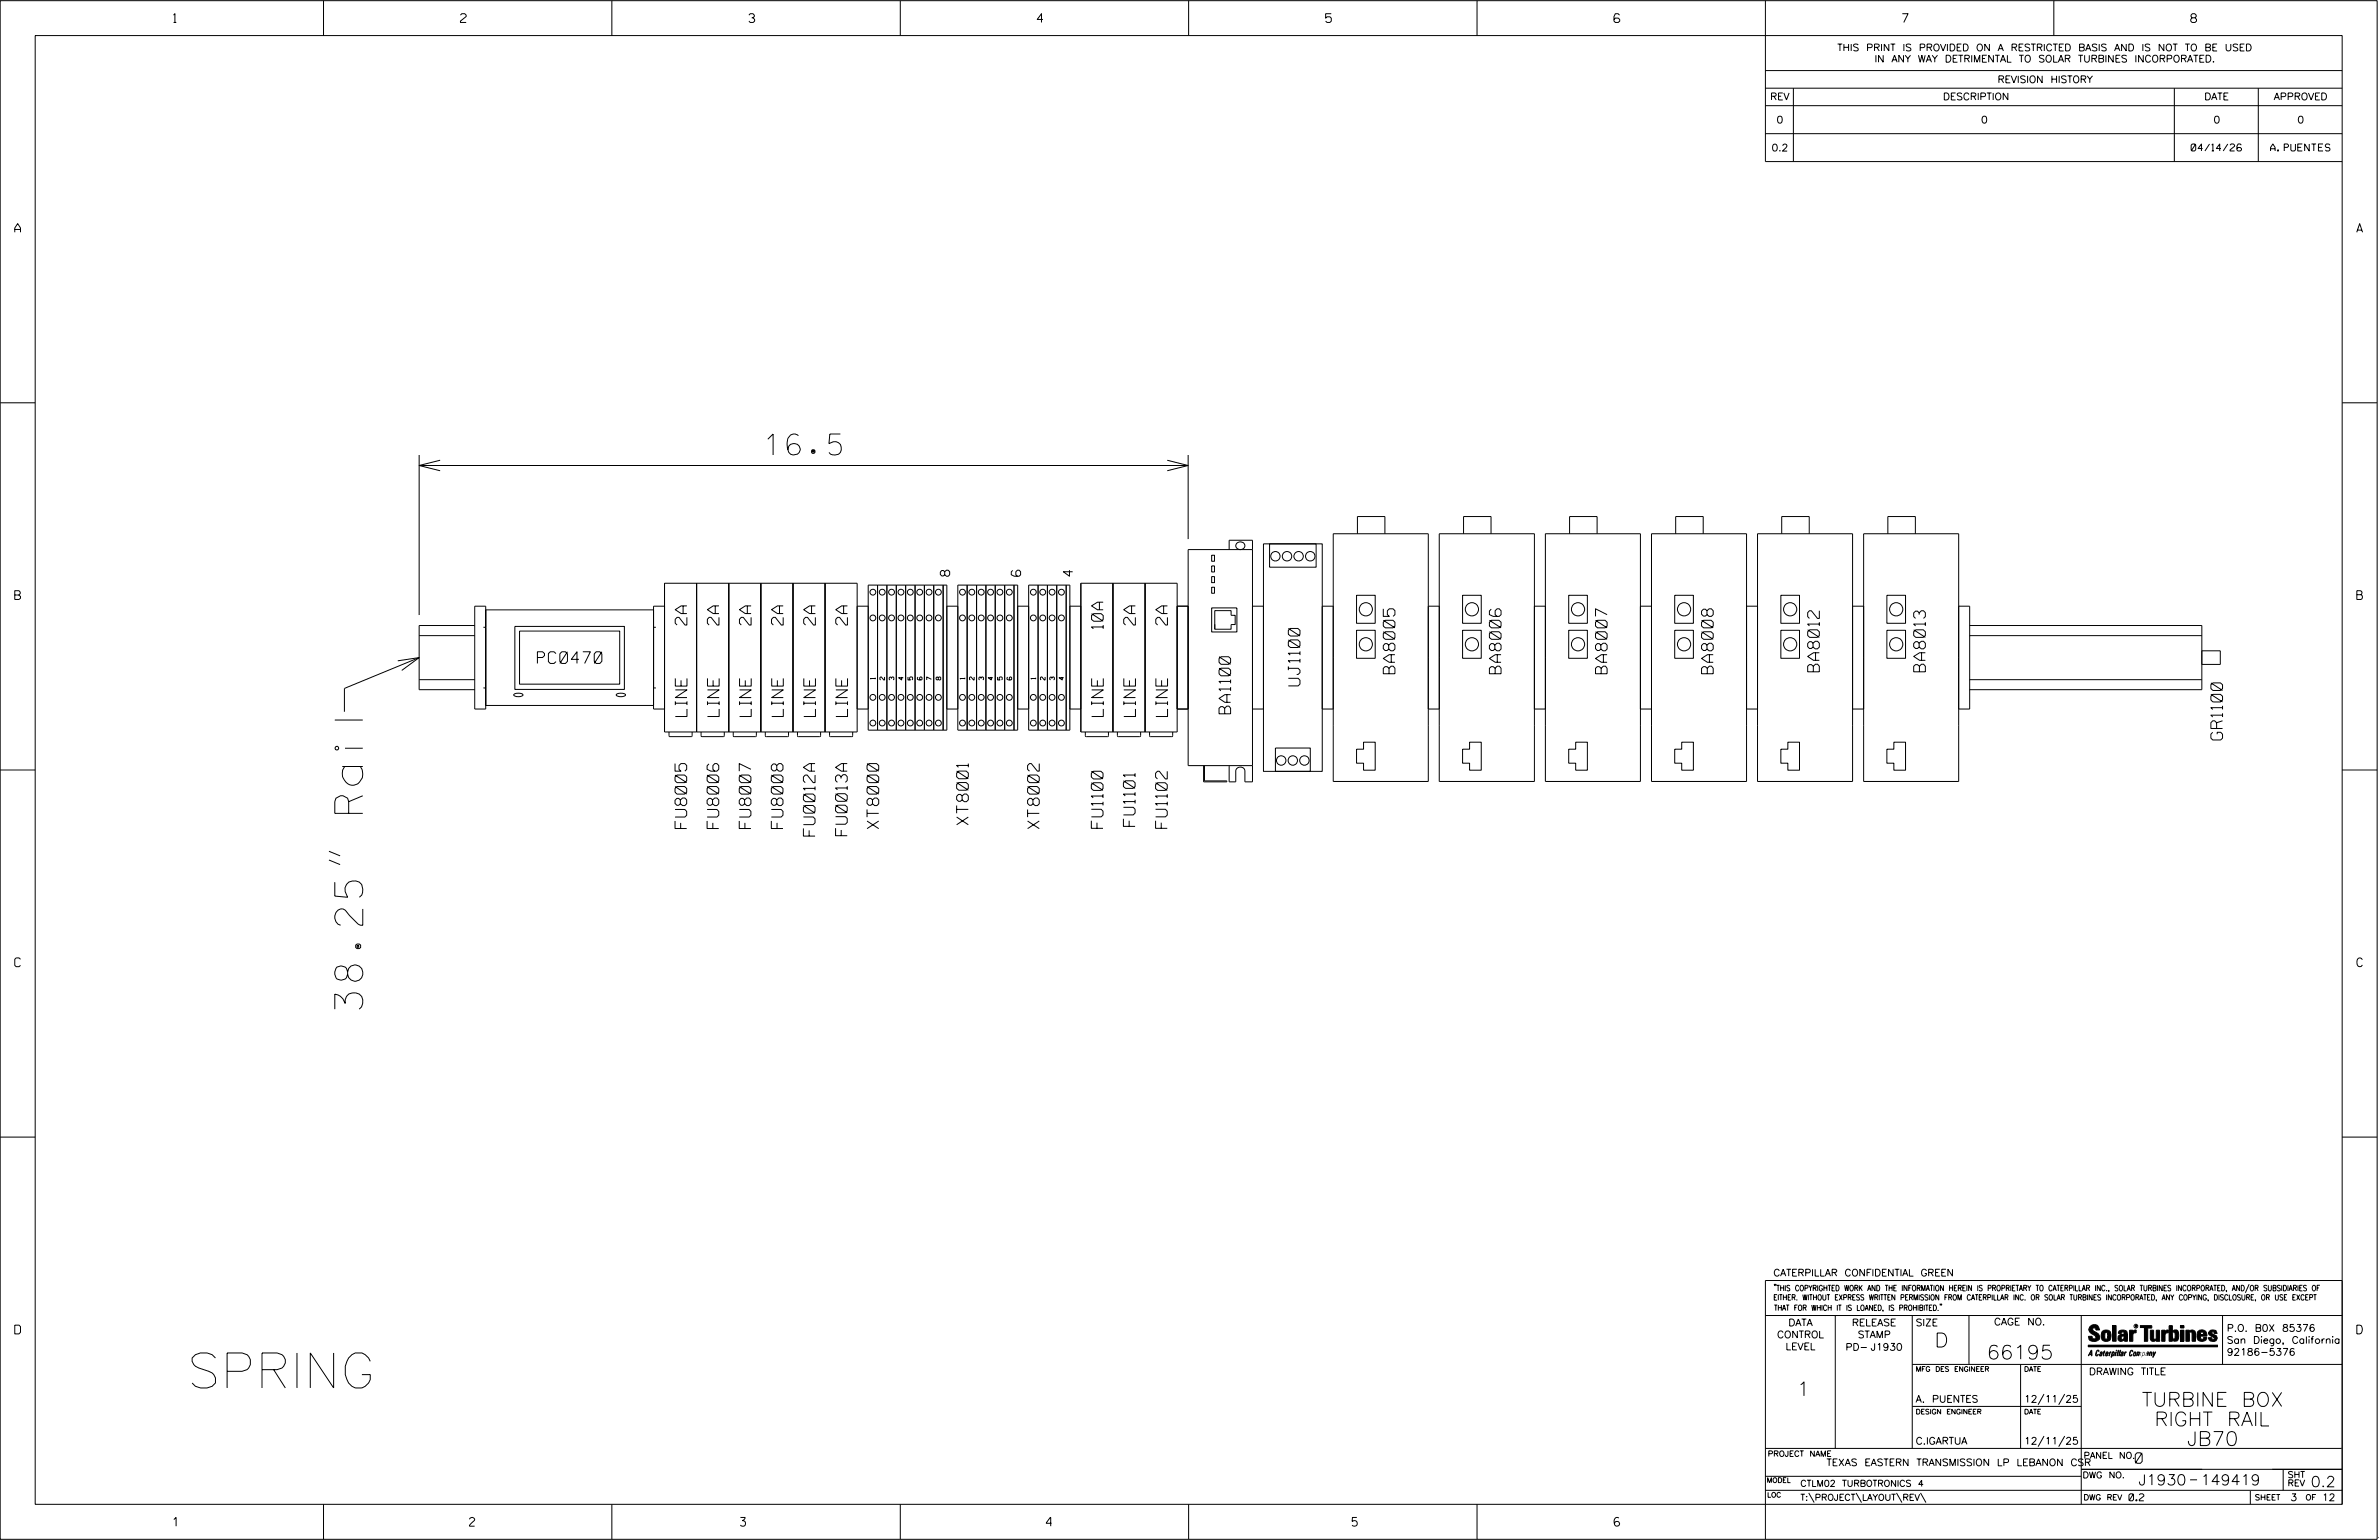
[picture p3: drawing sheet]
<svg xmlns="http://www.w3.org/2000/svg" width="864mm" height="559mm" viewBox="0 0 864 559" stroke-linecap="round" stroke-linejoin="round" font-family="sans-serif">
<defs><g id="words">
<text font-size="12.7" x="67.9" y="503.6">SPRING</text>
<text font-size="10.2" x="131.7" y="366.2" transform="rotate(-90 131.7 366.2)">38.25&quot; Rail</text>
<text font-size="7.6" x="278.1" y="165.1">16.5</text>
<g font-size="5.1">
<text x="702.3" y="488.8">D</text>
<text x="721.2" y="493.2">66195</text>
<text x="652.2" y="506.5">1</text>
<text x="777.5" y="510.3">TURBINE BOX</text>
<text x="782.1" y="517.4">RIGHT RAIL</text>
<text x="793.9" y="524.5">JB70</text>
</g>
<g font-size="4.2">
<text x="249.3" y="226.8" transform="rotate(-90 249.3 226.8)">2A</text>
<text x="261" y="226.8" transform="rotate(-90 261 226.8)">2A</text>
<text x="272.7" y="226.8" transform="rotate(-90 272.7 226.8)">2A</text>
<text x="284.3" y="226.8" transform="rotate(-90 284.3 226.8)">2A</text>
<text x="296" y="226.8" transform="rotate(-90 296 226.8)">2A</text>
<text x="307.6" y="226.8" transform="rotate(-90 307.6 226.8)">2A</text>
<text x="412.1" y="226.8" transform="rotate(-90 412.1 226.8)">2A</text>
<text x="423.8" y="226.8" transform="rotate(-90 423.8 226.8)">2A</text>
<text x="400.5" y="228.2" transform="rotate(-90 400.5 228.2)">10A</text>
<text x="195.1" y="240.7">PC0470</text>
<text x="506.4" y="244.5" transform="rotate(-90 506.4 244.5)">BA8005</text>
<text x="544.9" y="244.5" transform="rotate(-90 544.9 244.5)">BA8006</text>
<text x="583.4" y="244.5" transform="rotate(-90 583.4 244.5)">BA8007</text>
<text x="621.9" y="244.5" transform="rotate(-90 621.9 244.5)">BA8008</text>
<text x="660.4" y="243.8" transform="rotate(-90 660.4 243.8)">BA8012</text>
<text x="698.9" y="243.8" transform="rotate(-90 698.9 243.8)">BA8013</text>
<text x="471.9" y="248.9" transform="rotate(-90 471.9 248.9)">UJ1100</text>
<text x="249.4" y="260" transform="rotate(-90 249.4 260)">LINE</text>
<text x="261" y="260" transform="rotate(-90 261 260)">LINE</text>
<text x="272.7" y="260" transform="rotate(-90 272.7 260)">LINE</text>
<text x="284.4" y="260" transform="rotate(-90 284.4 260)">LINE</text>
<text x="296" y="260" transform="rotate(-90 296 260)">LINE</text>
<text x="307.7" y="260" transform="rotate(-90 307.7 260)">LINE</text>
<text x="400.5" y="260" transform="rotate(-90 400.5 260)">LINE</text>
<text x="412.2" y="260" transform="rotate(-90 412.2 260)">LINE</text>
<text x="423.8" y="260" transform="rotate(-90 423.8 260)">LINE</text>
<text x="446.7" y="259" transform="rotate(-90 446.7 259)">BA1100</text>
<text x="806.8" y="268.5" transform="rotate(-90 806.8 268.5)">GR1100</text>
<text x="351.5" y="299.2" transform="rotate(-90 351.5 299.2)">XT8001</text>
<text x="412.1" y="299.9" transform="rotate(-90 412.1 299.9)">FU1101</text>
<text x="249.3" y="300.6" transform="rotate(-90 249.3 300.6)">FU8005</text>
<text x="260.9" y="300.6" transform="rotate(-90 260.9 300.6)">FU8006</text>
<text x="272.6" y="300.6" transform="rotate(-90 272.6 300.6)">FU8007</text>
<text x="284.2" y="300.6" transform="rotate(-90 284.2 300.6)">FU8008</text>
<text x="295.9" y="303.4" transform="rotate(-90 295.9 303.4)">FU0012A</text>
<text x="307.5" y="303.2" transform="rotate(-90 307.5 303.2)">FU0013A</text>
<text x="319" y="300.7" transform="rotate(-90 319 300.7)">XT8000</text>
<text x="377.2" y="300.7" transform="rotate(-90 377.2 300.7)">XT8002</text>
<text x="400.4" y="300.6" transform="rotate(-90 400.4 300.6)">FU1100</text>
<text x="423.7" y="300.6" transform="rotate(-90 423.7 300.6)">FU1102</text>
</g>
<g font-size="3.8">
<text x="775.1" y="531">0</text>
<text x="776.3" y="538.9">J1930</text>
<text x="798.8" y="538.9">149419</text>
<text x="838.8" y="539.5">0.2</text>
</g>
<g font-size="3.4">
<text x="344.7" y="209.1" transform="rotate(-90 344.7 209.1)">8</text>
<text x="370.5" y="209.1" transform="rotate(-90 370.5 209.1)">6</text>
<text x="389.4" y="209.1" transform="rotate(-90 389.4 209.1)">4</text>
</g>
<g font-size="3.2">
<text x="63" y="8.2">1</text>
<text x="167.2" y="8.2">2</text>
<text x="271.8" y="8.2">3</text>
<text x="376.5" y="8.2">4</text>
<text x="481.2" y="8.2">5</text>
<text x="690.6" y="8.2">7</text>
<text x="795.3" y="8.2">8</text>
<text x="5.4" y="84.3">A</text>
<text x="855.5" y="84.3">A</text>
<text x="5.4" y="217.5">B</text>
<text x="855.6" y="217.5">B</text>
<text x="5.4" y="350.8">C</text>
<text x="855.6" y="350.8">C</text>
<text x="5.4" y="484">D</text>
<text x="855.6" y="484">D</text>
<text x="62.8" y="553.8">1</text>
<text x="170.4" y="553.8">2</text>
<text x="268.8" y="553.8">3</text>
<text x="379.8" y="553.8">4</text>
<text x="490.8" y="553.8">5</text>
<text x="585.9" y="553.8">6</text>
</g>
<g font-size="2.5">
<text x="666.9" y="18.5">THIS PRINT IS PROVIDED ON A RESTRICTED BASIS AND IS NOT TO BE USED</text>
<text x="680.5" y="22.6">IN ANY WAY DETRIMENTAL TO SOLAR TURBINES INCORPORATED.</text>
<text x="725.1" y="30">REVISION HISTORY</text>
<text x="642.6" y="36.3">REV</text>
<text x="705.3" y="36.3">DESCRIPTION</text>
<text x="800.2" y="36.3">DATE</text>
<text x="825.4" y="36.3">APPROVED</text>
<text x="644.9" y="44.7">0</text>
<text x="719.1" y="44.7">0</text>
<text x="803.5" y="44.7">0</text>
<text x="834" y="44.7">0</text>
<text x="643.1" y="54.8">0.2</text>
<text x="795.4" y="54.8">04/14/26</text>
<text x="824.2" y="54.8">A. PUENTES</text>
<text x="643.8" y="463">CATERPILLAR CONFIDENTIAL GREEN</text>
<text x="645.1" y="485.5">CONTROL</text>
<text x="649.2" y="481.1">DATA</text>
<text x="672.3" y="481.1">RELEASE</text>
<text x="674.4" y="485.5">STAMP</text>
<text x="695.4" y="481.1">SIZE</text>
<text x="723.8" y="480.8">CAGE NO.</text>
<text x="808.4" y="483.1">P.O. B0X 85376</text>
<text x="648.2" y="489.8">LEVEL</text>
<text x="669.9" y="490">PD- J1930</text>
<text x="808.4" y="487.5">San Diego, California</text>
<text x="808.4" y="491.8">92186-5376</text>
<text x="758.3" y="498.9">DRAWING TITLE</text>
<text x="695.4" y="508.9">A. PUENTES</text>
<text x="734.8" y="508.9">12/11/25</text>
<text x="695.4" y="524.1">C.IGARTUA</text>
<text x="734.8" y="524.1">12/11/25</text>
<text x="663" y="531.9">TEXAS EASTERN TRANSMISSION LP LEBANON CSR</text>
<text x="772.8" y="544.6">0.2</text>
<text x="831.4" y="544.6">3</text>
<text x="842.9" y="544.6">12</text>
</g>
<g font-size="2.3">
<text x="756.4" y="529.2">PANEL NO.</text>
<text x="653.5" y="539.4">CTLM02 TURBOTRONICS 4</text>
<text x="756" y="536.3">DWG NO.</text>
<text x="830.4" y="539.3">REV</text>
<text x="830.4" y="536.2">SHT</text>
<text x="653.5" y="544.5">T:\PROJECT\LAYOUT\REV\</text>
</g>
<g font-size="2">
<text x="643.8" y="468.4">&quot;THIS COPYRIGHTED WORK AND THE INFORMATION HEREIN IS PROPRIETARY TO CATERPILLAR INC., SOLAR TURBINES INCORPORATED, AND/OR SUBSIDIARIES OF</text>
<text x="643.8" y="471.8">EITHER. WITHOUT EXPRESS WRITTEN PERMISSION FROM CATERPILLAR INC. OR SOLAR TURBINES INCORPORATED, ANY COPYING, DISCLOSURE, OR USE EXCEPT</text>
<text x="644" y="475.6">THAT FOR WHICH IT IS LOANED, IS PROHIBITED.&quot;</text>
<text x="641.7" y="528.5">PROJECT NAME</text>
<text x="756.3" y="544.3">DWG REV</text>
<text x="818.5" y="544.3">SHEET</text>
<text x="836.9" y="544.3">OF</text>
</g>
<g font-size="1.8">
<text x="695.4" y="497.6">MFG DES ENGINEER</text>
<text x="734.8" y="497.6">DATE</text>
<text x="695.4" y="513.1">DESIGN ENGINEER</text>
<text x="734.8" y="513.1">DATE</text>
<text x="641.3" y="538">MODEL</text>
<text x="641.5" y="543.3">LOC</text>
</g>
<g font-size="1.7">
<text x="317.7" y="246.5" transform="rotate(-90 317.7 246.5)">1</text>
<text x="321.1" y="246.7" transform="rotate(-90 321.1 246.7)">2</text>
<text x="324.5" y="246.7" transform="rotate(-90 324.5 246.7)">3</text>
<text x="327.9" y="246.7" transform="rotate(-90 327.9 246.7)">4</text>
<text x="331.3" y="246.7" transform="rotate(-90 331.3 246.7)">5</text>
<text x="334.7" y="246.7" transform="rotate(-90 334.7 246.7)">6</text>
<text x="338.1" y="246.7" transform="rotate(-90 338.1 246.7)">7</text>
<text x="341.5" y="246.7" transform="rotate(-90 341.5 246.7)">8</text>
<text x="350.2" y="246.5" transform="rotate(-90 350.2 246.5)">1</text>
<text x="353.6" y="246.7" transform="rotate(-90 353.6 246.7)">2</text>
<text x="357" y="246.7" transform="rotate(-90 357 246.7)">3</text>
<text x="360.4" y="246.7" transform="rotate(-90 360.4 246.7)">4</text>
<text x="363.8" y="246.7" transform="rotate(-90 363.8 246.7)">5</text>
<text x="367.2" y="246.7" transform="rotate(-90 367.2 246.7)">6</text>
<text x="376" y="246.5" transform="rotate(-90 376 246.5)">1</text>
<text x="379.4" y="246.7" transform="rotate(-90 379.4 246.7)">2</text>
<text x="382.8" y="246.7" transform="rotate(-90 382.8 246.7)">3</text>
<text x="386.2" y="246.7" transform="rotate(-90 386.2 246.7)">4</text>
</g>
<text font-size=".9" x="775.1" y="481.7">R</text>
</g></defs>
<g fill="none" stroke="#000" stroke-width=".36">
<path d="M.1 .2h862.8v558.4h-862.8zM12.8 12.9h837.4v533h-837.4zM117.4 .2v12.7M222.1 .2v12.7M326.8 .2v12.7M431.5 .2v12.7M536.2 .2v12.7M587.9 5.5l-.5-.5h-1l-.5 1v1.7l.5 .4h1l.6-.4v-.6l-.6-.5h-1l-.5 .5M640.9 .2v58.4h209.3M745.6 .2v12.7M640.9 25.6h209.3M640.9 32h209.3"/>
<path d="M640.9 38.3h209.3M651 32v26.6M789.3 32v26.6M819.8 32v26.6M640.9 48.5h209.3M.1 146.2h12.7M850.2 146.2h12.7M152.2 165.1v58.1M152.2 168.9h279.1M159.8 167l-7.6 1.9 7.6 1.9M423.7 167l7.6 1.9-7.6 1.9M431.3 165.1v30.5"/>
<path d="M446.2 199.4v-3.4h8.5v87.7h-2.8v-3.9a1.68 1.68 0 0 0-1.6-1.5 1.68 1.68 0 0 0-1.7 1.5v3.9h-2.4v-5.9M449.1 197a1.51 1.51 0 0 1 2.2-.1 1.51 1.51 0 0 1-.1 2.3 1.51 1.51 0 0 1-2.1-.1 1.51 1.51 0 0 1 0-2.1zM454.7 199.4h-23.4v78.4h23.4M458.6 197.3h21.4v82.6h-21.4zM460.9 197.3h16.9v8.5h-16.9zM492.8 193.7v-6.3h9.9v6.3M531.3 193.7v-6.3h10v6.3M569.8 193.7v-6.3h10v6.3M608.3 193.7v-6.3h10v6.3M646.8 193.7v-6.3h10v6.3M685.3 193.7v-6.3h10v6.3M172.3 220h4v37.3h-4z"/>
<path d="M241.2 211.6h69.9v54h-69.9zM241.2 220h-4v37.3h4M252.9 211.6v54M264.5 211.6v54M276.2 211.6v54M287.9 211.6v54M299.5 211.6v54M311.1 220h4.1M315.2 212.3h28.5v52.6h-28.5zM318.6 212.3v52.6M321.9 212.3v52.6M325.4 212.3v52.6"/>
<path d="M328.8 212.3v52.6M332.2 212.3v52.6M335.6 212.3v52.6M338.9 212.3v52.6M342.4 212.3v52.6M343.7 220h4M347.7 212.3h21.7v52.6h-21.7zM351.1 212.3v52.6M354.5 212.3v52.6M357.9 212.3v52.6M361.3 212.3v52.6M364.7 212.3v52.6"/>
<path d="M368.1 212.3v52.6M369.4 220h4M373.4 212.3h15v52.6h-15zM376.8 212.3v52.6M380.2 212.3v52.6M383.6 212.3v52.6M387 212.3v52.6M388.4 220h4M392.4 211.6h34.9v54h-34.9zM404 211.6v54M415.7 211.6v54M427.3 220h4"/>
<path d="M439.8 213.1h1.1v2.2h-1.1zM439.8 209.2h1.1v2.2h-1.1zM439.8 205.4h1.1v2.1h-1.1zM439.8 201.5h1.1v2.2h-1.1zM454.7 220h3.9v37.3h-3.9M492.4 216h6.8v10.2h-6.8zM530.9 216h6.8v10.2h-6.8zM569.5 216h6.7v10.2h-6.7zM607.9 216h6.8v10.2h-6.8zM646.5 216h6.7v10.2h-6.7zM685 216h6.7v10.2h-6.7zM144.4 239.8l7.8-1.2-6.4 4.7"/>
<path d="M152.2 230.6h20.1M152.2 238.6l-27.2 11.2v8.5M172.3 227h-20.1v23.3h20.1M175.5 227.6h.8M176.3 221.3h60.9M186.9 227.3h39.8v22.9h-39.8zM188.6 229h36.4v19.2h-36.4zM237.2 227.6h.9M439.8 220.6h9.2v8.7h-9.2zM441 226.5v1.8h5.9v-1.7h1.5v-3.3h-1.5v-1.7h-5.9v6.7M484 238.6v-44.9h34.5v44.9M492.4 228.7h6.8v10.2h-6.8z"/>
<path d="M522.5 238.6v-44.9h34.5v44.9M530.9 228.7h6.8v10.2h-6.8zM561 238.6v-44.9h34.5v44.9M569.5 228.7h6.7v10.2h-6.7zM599.5 238.6v-44.9h34.5v44.9M607.9 228.7h6.8v10.2h-6.8zM638 238.6v-44.9h34.5v44.9M646.5 228.7h6.7v10.2h-6.7zM676.5 238.6v-44.9h34.5v44.9M685 228.7h6.7v10.2h-6.7zM715 230.6h84.3M715 227h84.3v23.3h-84.3"/>
<path d="M799.3 236.1h6.7v5h-6.7M152.2 246.6h20.1M175.5 249.6h.8M176.3 256h60.9M186.5 252l1.3-.5a1.62 1.62 0 0 1 2 .8l-1.3 .5a2.14 2.14 0 0 1-2-.6zM223.8 252l1.3-.5a1.62 1.62 0 0 1 1.9 .8l-1.3 .5a2.14 2.14 0 0 1-2-.6zM237.2 249.6h.9M311.2 257.3h4M343.7 257.3h4M369.4 257.3h4M388.4 257.3h4M427.3 257.3h4"/>
<path d="M484 257.3h-4v-37.3h4v63.6h34.5v-63.6h4v63.6h34.5v-63.6h4v63.6h34.5v-63.6h4v63.6h34.5v-63.6h4v63.6h34.5v-63.6h4v63.6h34.5v-63.6h4v37.3h-4M518.5 257.3h4M557 257.3h4M595.5 257.3h4M634 257.3h4M672.5 257.3h4M715 246.6h84.3M.1 279.4h12.7M242.9 265.6v1.3l.3 .4h7.7l.3-.4v-1.3M254.5 265.6v1.3l.3 .4h7.8l.3-.4v-1.3M266.2 265.6v1.3l.3 .4h7.7l.4-.4v-1.3M277.8 265.6v1.3l.4 .4h7.7l.3-.4v-1.3"/>
<path d="M289.5 265.6v1.3l.3 .4h7.7l.4-.4v-1.3M301.1 265.6v1.3l.4 .4h7.7l.3-.4v-1.3M394 265.6v1.3l.3 .4h7.8l.3-.4v-1.3M405.6 265.6v1.3l.4 .4h7.7l.4-.4v-1.3M417.3 265.6v1.3l.3 .4h7.8l.3-.4v-1.3M436.9 277.8v5.9h8.4v-.3h-8.1v-5.6M463 271.4h12.7v8.5h-12.7zM495 269.3h4.2v10.2h-4.2v-2.6h-2.6v-5h2.6zM533.5 269.3h4.2v10.2h-4.2v-2.6h-2.6v-5h2.6zM572 269.3h4.2v10.2h-4.2v-2.6h-2.5v-5h2.5zM610.5 269.3h4.2v10.2h-4.2v-2.6h-2.6v-5h2.6zM649 269.3h4.2v10.2h-4.2v-2.6h-2.5v-5h2.5z"/>
<path d="M687.5 269.3h4.2v10.2h-4.2v-2.6h-2.5v-5h2.5zM850.2 279.4h12.7M119.4 312.1l4.1 1.6M119.4 308.9l4.1 1.7M.1 412.6h12.7M850.2 412.6h12.7M640.9 477.3h209.3M644.2 466.1l-.1 .4M644.7 466.1l-.2 .4M666.2 477.3v48.3M694.2 477.3v48.3M704.4 473.3l-.1 .4"/>
<path d="M704.8 473.3l-.1 .4M714.8 477.3v17.8M755.5 477.3v68.6M806.8 477.3v17.8M816.5 466l-1.4 3.1M850.2 464.6h-209.3v94M850.2 464.8v81.1M694.2 495.1h156M733.5 495.1v30.5M758.6 481.4a2.02 2.02 0 0 1 3.1-.1l.5 1.3h-1.3l-.2-.6-.4-.2-.6 .1-.1 .4 .4 .7a2.46 2.46 0 0 1 2.2 2.9 2.83 2.83 0 0 1-3.8 .3l-.3-1.3h1.3l.2 .7 .6 .3 .5-.2 .2-.5-.4-.6-1.9-1.2-.4-.9zM759.2 491.3h-.7l.7-1.2v1.9h.2l-.1-2.1-1.3 2.1 .5-.5h.7M761.3 490l.3-.2 .4 .3-.1 .3-.3-.4-.4 .3-.3 1.6h.4l.4-.5-.3 .6-.4 .1-.3-.4z"/>
<path d="M762.6 490.6l.5-.1-.1 1.4h-.9a.74 .74 0 0 1 .9-.8l-.3 .7-.5 .1 .2-.5 .6-.2v-.5l-.7 .2zM763 483.2a2.17 2.17 0 0 1 3.1 0l.3 1.4-.3 1.5a2.17 2.17 0 0 1-3.1 0l-.3-1.5zM763.6 490.5l.4-.4 .2 .6h-.3l-.3 .9 .2 .4-.3-.1zM764.1 483.7l.5-.4 .4 .3v2.2l-.4 .2-.5-.2zM764.6 491.1l.6 .2v-.7l-.4-.1-.4 .6-.1 .8h.6M764.6 491.1l-.1 .8h.4M764.6 482.6v.8M764.8 490.7l.4 .1v.3h-.6zM765 491.5l-.1 .4zM766 490.5l-.5 1.5zM766 490.8l.4-.3-.4 .4M766.9 481h1.3v5.7h-1.3z"/>
<path d="M767 490.8l.5 .1-.3 .8-.4 .2zM767.3 490.5h-.5l-.5 2M767.3 490.5a.8 .8 0 0 1 .2 1 .8 .8 0 0 1-.9 .4l-.1 .6M767.3 490.5l-.1 .2M768.1 490.5l-.4 1.5zM768.2 489.9h.3l-.1 .2h-.2zM769 489.9l-.5 2.1zM769.7 489.9l-.6 2.1zM770.1 491.4l.5-.3-.5 .8zM770.4 491.9h.1M770.6 491.1l.1-.4-.7 .2 .1-.3 .6-.1 .2 .3-.5 1.1M770.6 491.1a.74 .74 0 0 0-.8 .8h.6"/>
<path d="M771 484.8h-.7l-.3 .6 .4 .7 .5-.3 .1-2.4h-.8l-.1 .4h-1.2a1.71 1.71 0 0 1 1.8-1.3 1.71 1.71 0 0 1 1.6 1.4v2.8h-1.1l-.1-.6M771 484.2l-1.5 .1a1.41 1.41 0 0 0 0 2.4l.5 .1 1.1-.7M771.2 486.1h-.1M771.4 490.5l.1 .3 .4-.3-.9 1.5zM771.5 490.8h.1M773 482.7h1.2v.5l.5-.5 .7-.1v1h-.6l-.5 .4-.1 2.7h-1.2zM773.3 490.3l.6-.4 .4 .2-.1 .4-.3-.4a1.28 1.28 0 0 0-.5 1.8l.6-.4-.1 .4-.8 .1zM774.7 490.8l.5-.3a.88 .88 0 0 1 .2 .9 .88 .88 0 0 1-.7 .7l-.2-.2zM774.8 490.9h.5l-.3 1h-.3l-.2-.2zM775.2 490.5l-.1 .2M776.8 481h4.3v.9h-1.5v4.8h-1.3M776.8 490.6l-.8 .2v-.3l-.4 1.5 .8-1.3v1.3l.3-1.2"/>
<path d="M779.3 491.1h.4M779.6 490.5h.3l-.3 1.4M779.6 490.7h.2l-.1 .4M779.7 491.1l-.1 .4M779.7 491.1l-.4 .2M780.1 492l.4-1.5 .1 .3 .3-.3 .3 .2-.3 1.3v-1.3l-.7 1.3M780.6 482.7h1.2v2.7l.1 .4 .4 .3 .4-.7v-2.7h1.2l.1 4h-1.3v-.5l-1.1 .6-.7-.3-.3-.7zM781.6 492.5l1-2-.8 1.3-.2-1.3-.2 2M784.7 482.7h1.2v.5l.5-.5 .7-.1v1h-.5l-.6 .4-.1 2.7h-1.2zM787.4 481h1.2v2a1.4 1.4 0 0 1 2.2 .2l.1 1.4-.4 1.9-1.5 .1-.4-.5v-1l.5 .9 .5-.3v-2.1l-.5-.4-.5 .7v2.8h-1.2zM791.5 482.7h1.3v4h-1.3zM791.5 481h1.3v.9h-1.3z"/>
<path d="M793.5 482.7h1.3v.4l.7-.5 1.1 .2 .4 .6v3.3h-1.2l-.3-3.4-.7 .2v3.2h-1.3zM794.8 483.1h.1M797.7 483.2a1.92 1.92 0 0 1 2.4-.5 1.92 1.92 0 0 1 1 2.1h-2.3v.8l.6 .5 .5-.3v-.5h1.2a1.83 1.83 0 0 1-2.1 1.4 1.83 1.83 0 0 1-1.5-2.1zM798.8 484.2v.6M799.1 483.4h.6l.2 .8h-1.1zM804.6 482.9a1.84 1.84 0 0 0-2.9 .8 3.3 3.3 0 0 0 2.2 1.9l-.5 .5-.4-.3-.1-.4h-1.2l.1 .6a1.92 1.92 0 0 0 2.9 .4M804.9 483.8h-1.2l-.2-.6-.5 .1-.1 .3 .1 .3 1.8 .9M805.1 488.1h-47.1v.6h47.1M694.2 510.3h61.3M742 505.8l-2.2 3.9M749.5 505.8l-2.2 3.9M640.9 525.6h209.2"/>
<path d="M640.9 535.7h114.6M742 521.1l-2.2 3.8M749.5 521.1l-2.2 3.8M755.5 533.2h94.7M795 537h2.6M828.8 533.2v7.6M117.4 545.9v12.7M222.1 545.9v12.7M326.8 545.9v12.7M431.5 545.9v12.7M536.2 545.9v12.7M640.9 540.8h209.3"/>
<path d="M656.6 541.7l2 3.5M673.8 541.7l1.9 3.5M688.4 541.7l2 3.5M697.2 541.7l1.9 3.5M816.9 541v4.9M863.5 558h.1"/>
<circle cx="316.9" cy="214.9" r="1.05"/>
<circle cx="320.3" cy="214.9" r="1.06"/>
<circle cx="323.6" cy="214.9" r="1.06"/>
<circle cx="327.1" cy="214.9" r="1.05"/>
<circle cx="330.4" cy="214.9" r="1.06"/>
<circle cx="333.9" cy="214.9" r="1.05"/>
<circle cx="337.3" cy="214.9" r="1.06"/>
<circle cx="340.6" cy="214.9" r="1.06"/>
<circle cx="349.4" cy="214.9" r="1.05"/>
<circle cx="352.8" cy="214.9" r="1.06"/>
<circle cx="356.2" cy="214.9" r="1.05"/>
<circle cx="359.6" cy="214.9" r="1.06"/>
<circle cx="363" cy="214.9" r="1.06"/>
<circle cx="366.4" cy="214.9" r="1.05"/>
<circle cx="375.1" cy="214.9" r="1.06"/>
<circle cx="378.5" cy="214.9" r="1.05"/>
<circle cx="381.9" cy="214.9" r="1.06"/>
<circle cx="385.3" cy="214.9" r="1.06"/>
<circle cx="463" cy="201.8" r="1.7"/>
<circle cx="467.2" cy="201.8" r="1.71"/>
<circle cx="471.4" cy="201.8" r="1.71"/>
<circle cx="475.6" cy="201.8" r="1.71"/>
<circle cx="316.9" cy="224.2" r="1.05"/>
<circle cx="320.3" cy="224.2" r="1.06"/>
<circle cx="323.6" cy="224.2" r="1.06"/>
<circle cx="327.1" cy="224.2" r="1.05"/>
<circle cx="330.4" cy="224.2" r="1.06"/>
<circle cx="333.9" cy="224.2" r="1.05"/>
<circle cx="337.3" cy="224.2" r="1.06"/>
<circle cx="340.6" cy="224.2" r="1.06"/>
<circle cx="349.4" cy="224.2" r="1.05"/>
<circle cx="352.8" cy="224.2" r="1.06"/>
<circle cx="356.2" cy="224.2" r="1.05"/>
<circle cx="359.6" cy="224.2" r="1.06"/>
<circle cx="363" cy="224.2" r="1.06"/>
<circle cx="366.4" cy="224.2" r="1.05"/>
<circle cx="375.1" cy="224.2" r="1.06"/>
<circle cx="378.5" cy="224.2" r="1.05"/>
<circle cx="381.9" cy="224.2" r="1.06"/>
<circle cx="385.3" cy="224.2" r="1.06"/>
<circle cx="495.8" cy="233.8" r="2.4"/>
<circle cx="495.8" cy="221.1" r="2.4"/>
<circle cx="534.3" cy="233.8" r="2.4"/>
<circle cx="534.3" cy="221.1" r="2.4"/>
<circle cx="572.8" cy="233.8" r="2.4"/>
<circle cx="572.8" cy="221.1" r="2.4"/>
<circle cx="611.3" cy="233.8" r="2.39"/>
<circle cx="611.3" cy="221.1" r="2.39"/>
<circle cx="649.8" cy="233.8" r="2.4"/>
<circle cx="649.8" cy="221.1" r="2.4"/>
<circle cx="688.3" cy="233.8" r="2.39"/>
<circle cx="688.3" cy="221.1" r="2.39"/>
<circle cx="316.9" cy="253" r="1.05"/>
<circle cx="320.3" cy="253" r="1.06"/>
<circle cx="323.6" cy="253" r="1.06"/>
<circle cx="327.1" cy="253" r="1.05"/>
<circle cx="330.4" cy="253" r="1.06"/>
<circle cx="333.9" cy="253" r="1.05"/>
<circle cx="337.3" cy="253" r="1.06"/>
<circle cx="340.6" cy="253" r="1.06"/>
<circle cx="349.4" cy="253" r="1.05"/>
<circle cx="352.8" cy="253" r="1.06"/>
<circle cx="356.2" cy="253" r="1.05"/>
<circle cx="359.6" cy="253" r="1.06"/>
<circle cx="363" cy="253" r="1.06"/>
<circle cx="366.4" cy="253" r="1.05"/>
<circle cx="375.1" cy="253" r="1.06"/>
<circle cx="378.5" cy="253" r="1.05"/>
<circle cx="381.9" cy="253" r="1.06"/>
<circle cx="385.3" cy="253" r="1.06"/>
<circle cx="316.9" cy="262.4" r="1.06"/>
<circle cx="320.3" cy="262.4" r="1.06"/>
<circle cx="323.6" cy="262.4" r="1.06"/>
<circle cx="327.1" cy="262.4" r="1.06"/>
<circle cx="330.5" cy="262.4" r="1.06"/>
<circle cx="333.9" cy="262.4" r="1.06"/>
<circle cx="337.3" cy="262.4" r="1.06"/>
<circle cx="340.6" cy="262.4" r="1.06"/>
<circle cx="349.4" cy="262.4" r="1.06"/>
<circle cx="352.8" cy="262.4" r="1.06"/>
<circle cx="356.2" cy="262.4" r="1.06"/>
<circle cx="359.6" cy="262.4" r="1.06"/>
<circle cx="363" cy="262.4" r="1.06"/>
<circle cx="366.4" cy="262.4" r="1.06"/>
<circle cx="375.1" cy="262.4" r="1.06"/>
<circle cx="378.5" cy="262.4" r="1.06"/>
<circle cx="381.9" cy="262.4" r="1.06"/>
<circle cx="385.3" cy="262.4" r="1.06"/>
<circle cx="465.1" cy="276" r="1.72"/>
<circle cx="469.3" cy="276" r="1.71"/>
<circle cx="473.5" cy="276" r="1.72"/>
<circle cx="775.4" cy="481.2" r=".69"/>
</g>
<g fill="#000">
<path d="M768.1 490.5l-.4 1.5zM768.2 489.9h.3l-.1 .2h-.2zM769 489.9l-.5 2.1zM769.7 489.9l-.6 2.1zM791.5 481h1.3v.9h-1.3zM791.5 482.7h1.3v4h-1.3zM758 488.1h47.1v.6h-47.1z"/>
<path d="M759.2 489.9l-1.2 2.1 .5-.5h.7v.5h.2zM759.2 490.1v1.2h-.7z" fill-rule="evenodd"/>
<path d="M758.6 481.4a2.02 2.02 0 0 1 3.1-.1l.5 1.3h-1.3l-.2-.6-.4-.2-.6 .1-.1 .4 .4 .7a2.46 2.46 0 0 1 2.2 2.9 2.83 2.83 0 0 1-3.8 .3l-.3-1.3h1.3l.2 .7 .6 .3 .5-.2 .2-.5-.4-.6-1.9-1.2-.4-.9z" fill-rule="evenodd"/>
<path d="M761.3 490l.3-.2 .4 .3-.1 .3-.3-.4-.4 .3-.3 1.6h.4l.4-.5-.3 .6-.4 .1-.3-.4z" fill-rule="evenodd"/>
<path d="M762.6 490.6l.5-.1-.1 1.4h-.9a.74 .74 0 0 1 .9-.8l-.6 .3-.2 .5 .5-.1 .3-.6v-.5l-.7 .2z" fill-rule="evenodd"/>
<path d="M763.6 490.5l.4-.4 .2 .6h-.3l-.3 .9 .2 .4-.3-.1z" fill-rule="evenodd"/>
<path d="M764.8 490.5l.5 .3-.1 .5h-.6l.6-.2v-.3l-.4-.1-.3 1.2h.4l.3-.4-.6 .6-.3-.2v-.4z" fill-rule="evenodd"/>
<path d="M763 483.2a2.17 2.17 0 0 1 3.1 0l.3 1.4-.3 1.5a2.17 2.17 0 0 1-3.1 0l-.3-1.5zM764.1 483.7v2.1l.5 .2 .4-.2v-2.2l-.4-.3z" fill-rule="evenodd"/>
<path d="M766 490.5v.3l.4-.1-.4 .2-.5 1.1z" fill-rule="evenodd"/>
<path d="M766.8 490.5l-.5 2 .3-.6a.71 .71 0 0 0 .9-.5 .71 .71 0 0 0-.4-.9zM767 490.8l.5 .1-.3 .8-.4 .2z" fill-rule="evenodd"/>
<path d="M766.9 481h1.3v5.7h-1.3z" fill-rule="evenodd"/>
<path d="M770.1 490.6l.6-.1 .2 .3-.4 1.2-.5 .1-.2-.5 .3-.5h.5l-.7 .5v.3l.4-.1 .4-.9-.5-.2-.2 .2z" fill-rule="evenodd"/>
<path d="M769.4 482.8l-.5 1h1.2l.1-.4h.8v.8l-1.5 .1a1.41 1.41 0 0 0 0 2.4l.5 .1 1.1-.7 .1 .6h1.1v-2.8a1.79 1.79 0 0 0-2.4-1.2zM770.3 484.8h.7l-.1 1-.5 .3-.4-.7z" fill-rule="evenodd"/>
<path d="M771.4 490.5l.1 .3 .4-.3-.9 1.5z" fill-rule="evenodd"/>
<path d="M773 482.7h1.2v.5l.5-.5 .7-.1v1h-.6l-.5 .4-.1 2.7h-1.2z" fill-rule="evenodd"/>
<path d="M773.3 490.3l.6-.4 .4 .2-.1 .4-.3-.4a1.28 1.28 0 0 0-.5 1.8l.6-.4-.3 .5h-.6z" fill-rule="evenodd"/>
<path d="M774.7 490.8l-.2 1.1h.7a.96 .96 0 0 0 0-1.4zM774.8 490.9h.5l-.1 .6-.5 .4-.2-.2z" fill-rule="evenodd"/>
<path d="M776 490.5v.3l.4-.3 .2 .3 .7-.2-.3 1.4v-1.3l-.6 1.3v-1.3l-.8 1.3z" fill-rule="evenodd"/>
<path d="M776.8 481h4.3v.9h-1.5v4.8h-1.3v-4.8h-1.5z" fill-rule="evenodd"/>
<path d="M777.9 490.5l-.5 2 .3-.6a.71 .71 0 0 0 .9-.5 .71 .71 0 0 0-.4-.9zM778.1 490.8l.3-.1 .1 .4-.5 .8-.2-.5z" fill-rule="evenodd"/>
<path d="M779.3 490.6l.6-.1-.3 1.5-.7-.1a.67 .67 0 0 1 .8-.8l-.6 .3-.1 .5 .4-.1 .4-.9-.4-.2-.3 .2z" fill-rule="evenodd"/>
<path d="M780.5 490.5l.1 .3 .3-.3 .3 .2-.3 1.3v-1.3l-.8 1.3z" fill-rule="evenodd"/>
<path d="M780.6 482.7h1.2v2.7l.1 .4 .4 .3 .4-.7v-2.7h1.2l.1 4h-1.3v-.5l-1.1 .6-.7-.3-.3-.7z" fill-rule="evenodd"/>
<path d="M781.6 490.5l.2 1.3 .8-1.3-1.2 2z" fill-rule="evenodd"/>
<path d="M784.7 482.7h1.2v.5l.5-.5 .7-.1v1h-.5l-.6 .4-.1 2.7h-1.2z" fill-rule="evenodd"/>
<path d="M787.4 481h1.2v2a1.4 1.4 0 0 1 2.2 .2l.1 1.4-.4 1.9-1.5 .1-.4-.5v-1l.5 .9 .5-.3v-2.1l-.5-.4-.5 .7v2.8h-1.2z" fill-rule="evenodd"/>
<path d="M793.5 482.7h1.3v.4a1.29 1.29 0 0 1 2.2 .3v3.3h-1.2l-.3-3.4-.7 .2v3.2h-1.3z" fill-rule="evenodd"/>
<path d="M797.7 483.2a1.92 1.92 0 0 1 2.4-.5 1.92 1.92 0 0 1 1 2.1h-2.3v.8l.6 .5 .5-.3v-.5h1.2a1.83 1.83 0 0 1-2.1 1.4 1.83 1.83 0 0 1-1.5-2.1zM799.1 483.4l-.3 .8h1.1l-.2-.8z" fill-rule="evenodd"/>
<path d="M801.9 483.2a1.94 1.94 0 0 1 3 .1v.5h-1.2l-.2-.6-.5 .1-.1 .3 .1 .3 1.8 .9a1.2 1.2 0 0 1 .1 1.3 1.2 1.2 0 0 1-1.2 .7l-1.6-.4-.4-1h1.2l.1 .4 .4 .3 .5-.5a3.3 3.3 0 0 1-2.2-1.9z" fill-rule="evenodd"/>
<circle cx="761.4" cy="492" r=".07"/>
<circle cx="762.2" cy="485.1" r=".07"/>
<circle cx="769.3" cy="492" r=".07"/>
<circle cx="773.1" cy="486.7" r=".07"/>
<circle cx="791.5" cy="486.7" r=".07"/>
<circle cx="791.5" cy="481" r=".07"/>
<circle cx="794.8" cy="486.7" r=".07"/>
</g>
<use href="#words"/>
</svg>
